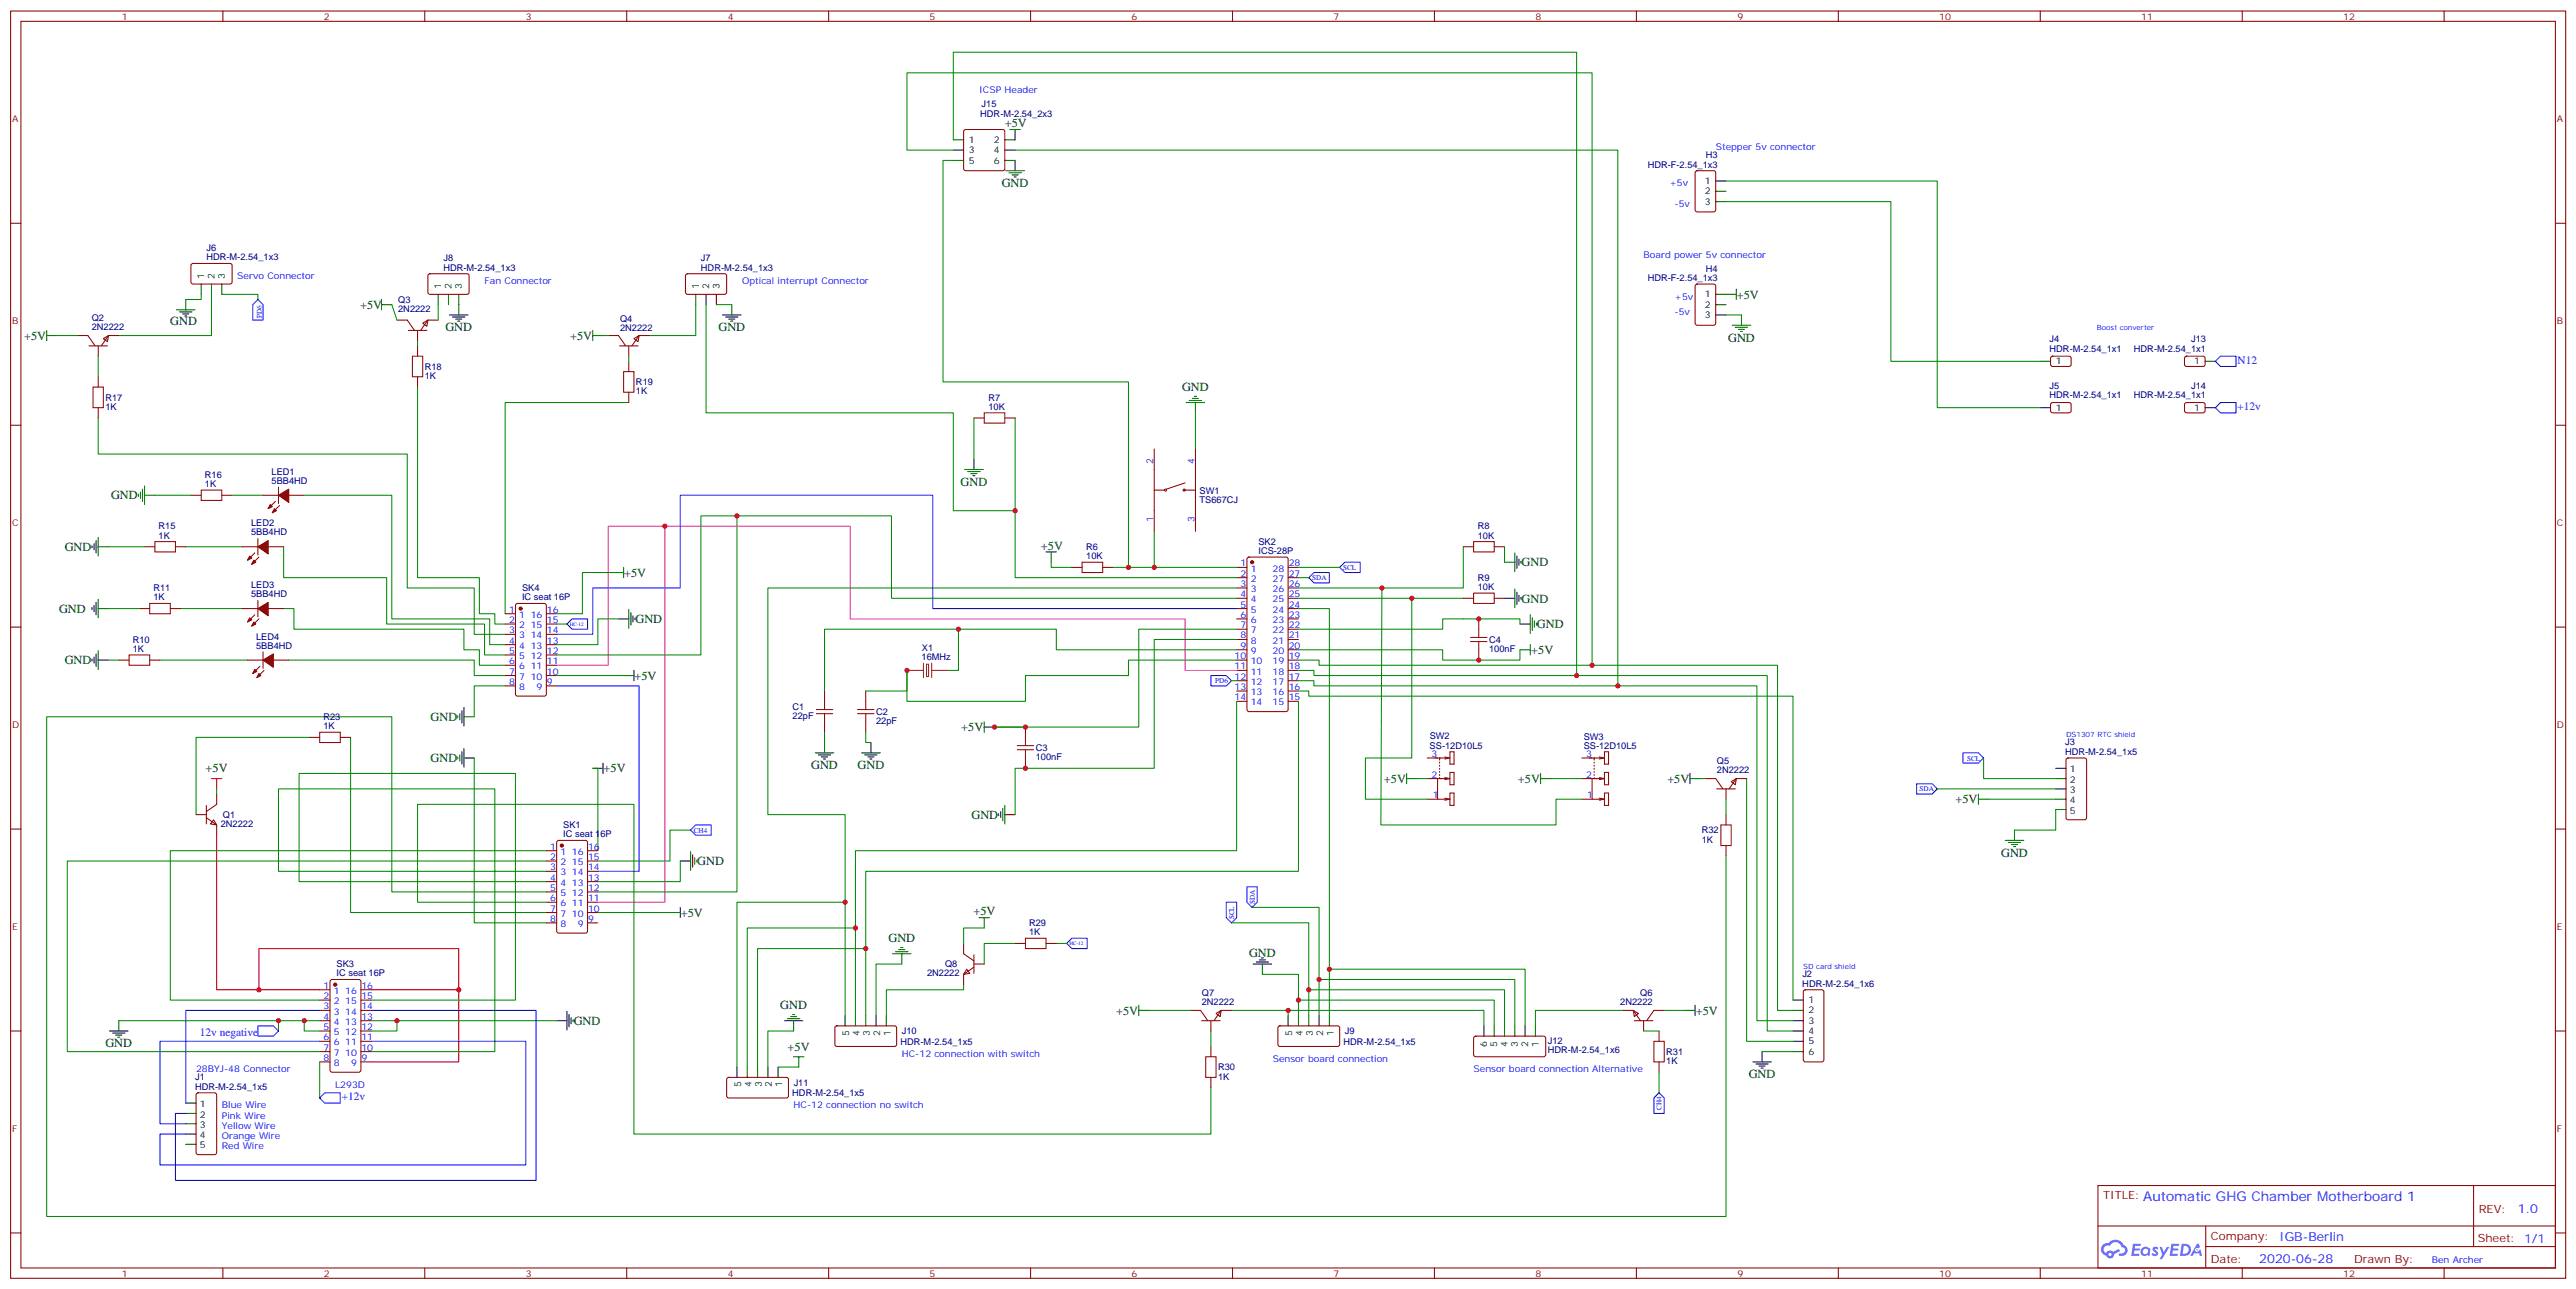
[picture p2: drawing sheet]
<svg xmlns="http://www.w3.org/2000/svg" width="882mm" height="441mm" viewBox="0 0 882 441" stroke-linecap="round" stroke-linejoin="round" font-family="sans-serif">
<defs><g id="words">
<text font-size="4.6" fill="#00f" x="733.9" y="411.2">Automatic GHG Chamber Motherboard 1</text>
<g font-size="4.2">
<text x="344.1" y="43.6">+5V</text>
<text x="343" y="64.1">GND</text>
<text x="123.3" y="105.8">+5V</text>
<text x="594.7" y="102.2">+5V</text>
<text x="58.3" y="111.4">GND</text>
<text x="152.5" y="113.5">GND</text>
<text x="246" y="113.5">GND</text>
<text x="8.2" y="116.3">+5V</text>
<text x="195.2" y="116.3">+5V</text>
<text x="591.7" y="117">GND</text>
<text x="404.7" y="134">GND</text>
<text x="328.9" y="166.4">GND</text>
<text x="38" y="171">GND</text>
<text x="22.2" y="188.6">GND</text>
<text x="356.4" y="188.3">+5V</text>
<text x="213.7" y="197.4">+5V</text>
<text x="521" y="194">GND</text>
<text x="20.2" y="209.8">GND</text>
<text x="521" y="206.3">GND</text>
<text x="217.6" y="213.4">GND</text>
<text x="526.3" y="215.1">GND</text>
<text x="22.2" y="227.4">GND</text>
<text x="524.3" y="223.9">+5V</text>
<text x="217.2" y="232.7">+5V</text>
<text x="147.4" y="246.9">GND</text>
<text x="329.1" y="250.4">+5V</text>
<text x="147.4" y="261">GND</text>
<text x="277.7" y="263.4">GND</text>
<text x="293.6" y="263.4">GND</text>
<text x="70.4" y="264.5">+5V</text>
<text x="206.7" y="264.5">+5V</text>
<text x="473.9" y="268.1">+5V</text>
<text x="519.7" y="268.1">+5V</text>
<text x="570.9" y="268">+5V</text>
<text x="669.6" y="275">+5V</text>
<text x="332.6" y="280.4">GND</text>
<text x="685.2" y="293.4">GND</text>
<text x="238.8" y="296.3">GND</text>
<text x="233.1" y="313.9">+5V</text>
<text x="333.3" y="313.2">+5V</text>
<text x="304.2" y="322.7">GND</text>
<text x="427.7" y="327.6">GND</text>
<text x="267.2" y="345.6">GND</text>
<text x="382.2" y="347.4">+5V</text>
<text x="580.6" y="347.4">+5V</text>
<text x="196.5" y="351">GND</text>
<text x="36.1" y="358.7">GND</text>
<text x="269.7" y="359.7">+5V</text>
<text x="598.8" y="369.3">GND</text>
</g>
<g font-size="4.2" fill="#00f">
<text x="862.2" y="415.2">1.0</text>
<text x="780.5" y="424.8">IGB-Berlin</text>
<text x="773.6" y="432.6">2020-06-28</text>
</g>
<g font-size="3.9" fill="#00f">
<text x="766.2" y="124.5">N12</text>
<text x="766.1" y="140.4">+12v</text>
<text x="68.4" y="354.8">12v negative</text>
<text x="117" y="376.8">+12v</text>
</g>
<g font-size="3.9" fill="#800">
<text x="720.1" y="410.5">TITLE:</text>
<text x="848.8" y="415.2">REV:</text>
<text x="757" y="424.7">Company:</text>
<text x="848.4" y="425.3">Sheet: 1/1</text>
<text x="757" y="432.4">Date:</text>
<text x="806.1" y="432.5">Drawn By:</text>
</g>
<g font-size="3.2" fill="#800">
<text x="41.7" y="6.8">1</text>
<text x="110.9" y="6.8">2</text>
<text x="180" y="6.8">3</text>
<text x="249.2" y="6.8">4</text>
<text x="318.3" y="6.8">5</text>
<text x="387.5" y="6.8">6</text>
<text x="456.6" y="6.8">7</text>
<text x="525.7" y="6.8">8</text>
<text x="594.9" y="6.8">9</text>
<text x="664" y="6.8">10</text>
<text x="733.2" y="6.8">11</text>
<text x="802.3" y="6.8">12</text>
<text x="4.2" y="41.9">A</text>
<text x="875.5" y="41.9">A</text>
<text x="4.2" y="111">B</text>
<text x="875.5" y="111">B</text>
<text x="4.2" y="180.2">C</text>
<text x="875.5" y="180.2">C</text>
<text x="4.2" y="249.3">D</text>
<text x="875.5" y="249.3">D</text>
<text x="4.2" y="318.5">E</text>
<text x="875.5" y="318.5">E</text>
<text x="4.2" y="387.6">F</text>
<text x="875.5" y="387.6">F</text>
<text x="41.7" y="437.2">1</text>
<text x="110.9" y="437.2">2</text>
<text x="180" y="437.2">3</text>
<text x="249.2" y="437.2">4</text>
<text x="318.3" y="437.2">5</text>
<text x="387.5" y="437.2">6</text>
<text x="456.6" y="437.2">7</text>
<text x="525.7" y="437.2">8</text>
<text x="594.9" y="437.2">9</text>
<text x="664" y="437.2">10</text>
<text x="733.2" y="437.2">11</text>
<text x="802.3" y="437.2">12</text>
</g>
<g font-size="3.2" fill="#00f">
<text x="335.2" y="32">ICSP Header</text>
<text x="587.5" y="51.4">Stepper 5v connector</text>
<text x="571.6" y="63.7">+5v</text>
<text x="573.4" y="70.8">-5v</text>
<text x="562.8" y="88.4">Board power 5v connector</text>
<text x="81.2" y="95.5">Servo Connector</text>
<text x="165.9" y="97.3">Fan Connector</text>
<text x="254.1" y="97.3">Optical interrupt Connector</text>
<text x="573.4" y="102.6">+5v</text>
<text x="573.4" y="107.8">-5v</text>
<text x="394.9" y="159" transform="rotate(-90 394.9 159)">2</text>
<text x="409" y="159" transform="rotate(-90 409 159)">4</text>
<text x="394.9" y="178.7" transform="rotate(-90 394.9 178.7)">1</text>
<text x="409" y="178.7" transform="rotate(-90 409 178.7)">3</text>
<text x="424.8" y="193.9">1</text>
<text x="424.8" y="197.4">2</text>
<text x="428.3" y="195.7">1</text>
<text x="435.7" y="195.7">28</text>
<text x="441.3" y="197.4">27</text>
<text x="441.3" y="193.9">28</text>
<text x="424.8" y="201">3</text>
<text x="428.3" y="199.2">2</text>
<text x="428.3" y="202.7">3</text>
<text x="435.7" y="202.7">26</text>
<text x="435.7" y="199.2">27</text>
<text x="441.3" y="201">26</text>
<text x="174.3" y="209.8">1</text>
<text x="187.3" y="209.8">16</text>
<text x="424.8" y="204.5">4</text>
<text x="424.8" y="208">5</text>
<text x="428.3" y="206.3">4</text>
<text x="428.3" y="209.8">5</text>
<text x="435.7" y="209.8">24</text>
<text x="435.7" y="206.3">25</text>
<text x="441.3" y="208">24</text>
<text x="441.3" y="204.5">25</text>
<text x="174.3" y="213.3">2</text>
<text x="177.8" y="211.6">1</text>
<text x="177.8" y="215.1">2</text>
<text x="181.7" y="215.1">15</text>
<text x="181.7" y="211.6">16</text>
<text x="187.3" y="213.3">15</text>
<text x="424.8" y="211.6">6</text>
<text x="424.8" y="215.1">7</text>
<text x="428.3" y="213.3">6</text>
<text x="435.7" y="213.3">23</text>
<text x="441.3" y="215.1">22</text>
<text x="441.3" y="211.6">23</text>
<text x="174.3" y="216.9">3</text>
<text x="174.3" y="220.4">4</text>
<text x="177.8" y="218.6">3</text>
<text x="181.7" y="218.6">14</text>
<text x="187.3" y="220.4">13</text>
<text x="187.3" y="216.9">14</text>
<text x="424.8" y="218.6">8</text>
<text x="428.3" y="216.9">7</text>
<text x="428.3" y="220.4">8</text>
<text x="435.7" y="220.4">21</text>
<text x="435.7" y="216.9">22</text>
<text x="441.3" y="218.6">21</text>
<text x="174.3" y="223.9">5</text>
<text x="174.3" y="227.4">6</text>
<text x="177.8" y="222.1">4</text>
<text x="177.8" y="225.7">5</text>
<text x="181.7" y="225.7">12</text>
<text x="181.7" y="222.1">13</text>
<text x="187.3" y="227.4">11</text>
<text x="187.3" y="223.9">12</text>
<text x="422.8" y="225.7">10</text>
<text x="424.8" y="222.1">9</text>
<text x="428.3" y="223.9">9</text>
<text x="428.3" y="227.4">10</text>
<text x="435.7" y="227.4">19</text>
<text x="435.7" y="223.9">20</text>
<text x="441.3" y="225.7">19</text>
<text x="441.3" y="222.1">20</text>
<text x="174.3" y="231">7</text>
<text x="177.8" y="229.2">6</text>
<text x="177.8" y="232.7">7</text>
<text x="181.7" y="232.7">10</text>
<text x="181.7" y="229.2">11</text>
<text x="187.3" y="231">10</text>
<text x="422.8" y="229.2">11</text>
<text x="422.8" y="232.7">12</text>
<text x="428.3" y="231">11</text>
<text x="435.7" y="231">18</text>
<text x="441.3" y="232.7">17</text>
<text x="441.3" y="229.2">18</text>
<text x="174.3" y="234.5">8</text>
<text x="177.8" y="236.3">8</text>
<text x="183.8" y="236.3">9</text>
<text x="187.3" y="234.5">9</text>
<text x="422.8" y="236.3">13</text>
<text x="422.8" y="239.8">14</text>
<text x="428.3" y="234.5">12</text>
<text x="428.3" y="238">13</text>
<text x="435.7" y="238">16</text>
<text x="435.7" y="234.5">17</text>
<text x="441.3" y="239.8">15</text>
<text x="441.3" y="236.3">16</text>
<text x="428.3" y="241.5">14</text>
<text x="435.7" y="241.5">15</text>
<text x="490.2" y="259.2">3</text>
<text x="543.1" y="259.2">3</text>
<text x="490.2" y="266.2">2</text>
<text x="543.1" y="266.2">2</text>
<text x="490.6" y="273.3">1</text>
<text x="543.5" y="273.3">1</text>
<text x="188.4" y="290.9">1</text>
<text x="191.9" y="292.7">1</text>
<text x="195.9" y="292.7">16</text>
<text x="201.4" y="290.9">16</text>
<text x="188.4" y="294.5">2</text>
<text x="188.4" y="298">3</text>
<text x="191.9" y="296.2">2</text>
<text x="191.9" y="299.8">3</text>
<text x="195.9" y="299.8">14</text>
<text x="195.9" y="296.2">15</text>
<text x="201.4" y="298">14</text>
<text x="201.4" y="294.5">15</text>
<text x="188.4" y="301.5">4</text>
<text x="188.4" y="305">5</text>
<text x="191.9" y="303.3">4</text>
<text x="195.9" y="303.3">13</text>
<text x="201.4" y="305">12</text>
<text x="201.4" y="301.5">13</text>
<text x="188.4" y="308.6">6</text>
<text x="191.9" y="306.8">5</text>
<text x="191.9" y="310.3">6</text>
<text x="195.9" y="310.3">11</text>
<text x="195.9" y="306.8">12</text>
<text x="201.4" y="308.6">11</text>
<text x="188.4" y="312.1">7</text>
<text x="188.4" y="315.6">8</text>
<text x="191.9" y="313.9">7</text>
<text x="191.9" y="317.4">8</text>
<text x="195.9" y="313.9">10</text>
<text x="197.9" y="317.4">9</text>
<text x="201.4" y="315.6">9</text>
<text x="201.4" y="312.1">10</text>
<text x="110.8" y="338.6">1</text>
<text x="114.3" y="340.3">1</text>
<text x="118.2" y="340.3">16</text>
<text x="123.8" y="338.6">16</text>
<text x="110.8" y="342.1">2</text>
<text x="110.8" y="345.6">3</text>
<text x="114.3" y="343.9">2</text>
<text x="114.3" y="347.4">3</text>
<text x="118.2" y="347.4">14</text>
<text x="118.2" y="343.9">15</text>
<text x="123.8" y="345.6">14</text>
<text x="123.8" y="342.1">15</text>
<text x="110.8" y="349.1">4</text>
<text x="110.8" y="352.7">5</text>
<text x="114.3" y="350.9">4</text>
<text x="118.2" y="350.9">13</text>
<text x="123.8" y="352.7">12</text>
<text x="123.8" y="349.1">13</text>
<text x="110.8" y="356.2">6</text>
<text x="110.8" y="359.7">7</text>
<text x="114.3" y="354.4">5</text>
<text x="114.3" y="358">6</text>
<text x="118.2" y="358">11</text>
<text x="118.2" y="354.4">12</text>
<text x="123.8" y="359.7">10</text>
<text x="123.8" y="356.2">11</text>
<text x="110.8" y="363.3">8</text>
<text x="114.3" y="361.5">7</text>
<text x="114.3" y="365">8</text>
<text x="118.2" y="361.5">10</text>
<text x="120.3" y="365">9</text>
<text x="123.8" y="363.3">9</text>
<text x="308.8" y="361.8">HC-12 connection with switch</text>
<text x="435.8" y="363.6">Sensor board connection</text>
<text x="67.1" y="367.1">28BYJ-48 Connector</text>
<text x="504.6" y="367.1">Sensor board connection Alternative</text>
<text x="114.8" y="372.4">L293D</text>
<text x="76" y="379.5">Blue Wire</text>
<text x="76" y="383">Pink Wire</text>
<text x="271.7" y="379.5">HC-12 connection no switch</text>
<text x="76" y="386.5">Yellow Wire</text>
<text x="76" y="390.1">Orange Wire</text>
<text x="76" y="393.6">Red Wire</text>
<text x="832.7" y="432.4">Ben Archer</text>
</g>
<g font-size="3.2" fill="#000080">
<text x="335.7" y="40.1">HDR-M-2.54_2x3</text>
<text x="336.1" y="36.7">J15</text>
<text x="564.2" y="57.4">HDR-F-2.54_1x3</text>
<text x="584.1" y="54.3">H3</text>
<text x="70.7" y="89.1">HDR-M-2.54_1x3</text>
<text x="70.7" y="85.9">J6</text>
<text x="151.8" y="89.4">J8</text>
<text x="240" y="89.4">J7</text>
<text x="151.8" y="92.7">HDR-M-2.54_1x3</text>
<text x="240" y="92.7">HDR-M-2.54_1x3</text>
<text x="584.1" y="93.1">H4</text>
<text x="564.2" y="96.2">HDR-F-2.54_1x3</text>
<text x="136.3" y="106.9">2N2222</text>
<text x="136.3" y="103.7">Q3</text>
<text x="31.4" y="113.1">2N2222</text>
<text x="31.4" y="110">Q2</text>
<text x="212.3" y="113.3">2N2222</text>
<text x="212.3" y="110.1">Q4</text>
<text x="701.8" y="117.2">J4</text>
<text x="750.3" y="117.2">J13</text>
<text x="701.8" y="120.4">HDR-M-2.54_1x1</text>
<text x="730.7" y="120.4">HDR-M-2.54_1x1</text>
<text x="145.5" y="129.8">1K</text>
<text x="145.5" y="126.6">R18</text>
<text x="217.8" y="131.9">R19</text>
<text x="36.1" y="137.2">R17</text>
<text x="217.8" y="135.1">1K</text>
<text x="338.4" y="137.1">R7</text>
<text x="701.8" y="136.3">HDR-M-2.54_1x1</text>
<text x="701.8" y="133.1">J5</text>
<text x="730.7" y="136.3">HDR-M-2.54_1x1</text>
<text x="750.3" y="133.1">J14</text>
<text x="36.1" y="140.4">1K</text>
<text x="338.4" y="140.3">10K</text>
<text x="70.2" y="166.8">1K</text>
<text x="70.2" y="163.6">R16</text>
<text x="93" y="165.7">5BB4HD</text>
<text x="93" y="162.5">LED1</text>
<text x="410.7" y="172.1">TS667CJ</text>
<text x="410.7" y="169">SW1</text>
<text x="54.3" y="184.4">1K</text>
<text x="54.3" y="181.2">R15</text>
<text x="85.9" y="183.3">5BB4HD</text>
<text x="85.9" y="180.2">LED2</text>
<text x="506" y="184.4">10K</text>
<text x="506" y="181.2">R8</text>
<text x="371.9" y="191.5">10K</text>
<text x="371.9" y="188.3">R6</text>
<text x="430.9" y="189.7">ICS-28P</text>
<text x="430.9" y="186.5">SK2</text>
<text x="52.5" y="202.4">R11</text>
<text x="85.9" y="201.4">LED3</text>
<text x="178.8" y="202.2">SK4</text>
<text x="506" y="202">10K</text>
<text x="506" y="198.9">R9</text>
<text x="52.5" y="205.6">1K</text>
<text x="85.9" y="204.5">5BB4HD</text>
<text x="178.7" y="205.4">IC seat 16P</text>
<text x="45.5" y="220">R10</text>
<text x="87.7" y="219">LED4</text>
<text x="509.9" y="220">C4</text>
<text x="45.5" y="223.2">1K</text>
<text x="87.7" y="222.1">5BB4HD</text>
<text x="315.5" y="226">16MHz</text>
<text x="315.6" y="222.9">X1</text>
<text x="509.9" y="223.3">100nF</text>
<text x="271.4" y="243.1">C1</text>
<text x="300" y="244.8">C2</text>
<text x="110.7" y="249.7">1K</text>
<text x="110.7" y="246.5">R23</text>
<text x="271.4" y="246.2">22pF</text>
<text x="300" y="248">22pF</text>
<text x="354.6" y="257.2">C3</text>
<text x="489.5" y="256.4">SS-12D10L5</text>
<text x="489.5" y="253.2">SW2</text>
<text x="542.3" y="256.4">SS-12D10L5</text>
<text x="542.3" y="253.2">SW3</text>
<text x="707.1" y="255.2">J3</text>
<text x="354.6" y="260.3">100nF</text>
<text x="587.9" y="261.7">Q5</text>
<text x="707.1" y="258.5">HDR-M-2.54_1x5</text>
<text x="587.9" y="264.8">2N2222</text>
<text x="76.3" y="280">Q1</text>
<text x="75.6" y="283.2">2N2222</text>
<text x="192.9" y="286.5">IC seat 16P</text>
<text x="192.9" y="283.4">SK1</text>
<text x="582.7" y="285.4">R32</text>
<text x="582.7" y="288.6">1K</text>
<text x="352.4" y="317">R29</text>
<text x="352.4" y="320.2">1K</text>
<text x="115.2" y="334.2">IC seat 16P</text>
<text x="115.3" y="331">SK3</text>
<text x="317.4" y="334.4">2N2222</text>
<text x="323.6" y="331.2">Q8</text>
<text x="617.1" y="334.6">J2</text>
<text x="411.5" y="341">Q7</text>
<text x="561.7" y="341.1">Q6</text>
<text x="617.1" y="337.9">HDR-M-2.54_1x6</text>
<text x="411.5" y="344.2">2N2222</text>
<text x="554.8" y="344.2">2N2222</text>
<text x="308.3" y="357.7">HDR-M-2.54_1x5</text>
<text x="308.8" y="354.2">J10</text>
<text x="460" y="357.7">HDR-M-2.54_1x5</text>
<text x="460.5" y="354.2">J9</text>
<text x="530" y="357.3">J12</text>
<text x="530" y="360.6">HDR-M-2.54_1x6</text>
<text x="570.5" y="364.4">1K</text>
<text x="570.6" y="361.2">R31</text>
<text x="66.8" y="370">J1</text>
<text x="271.8" y="371.8">J11</text>
<text x="417.1" y="369.7">1K</text>
<text x="417.1" y="366.5">R30</text>
<text x="66.8" y="373.1">HDR-M-2.54_1x5</text>
<text x="271.3" y="375.3">HDR-M-2.54_1x5</text>
</g>
<g font-size="3.2">
<text x="331.7" y="48.9">1</text>
<text x="331.7" y="52.5">3</text>
<text x="340.3" y="48.9">2</text>
<text x="340.3" y="52.5">4</text>
<text x="331.7" y="56">5</text>
<text x="340.3" y="56">6</text>
<text x="583.7" y="63">1</text>
<text x="583.7" y="70.1">3</text>
<text x="583.7" y="66.6">2</text>
<text x="70" y="95.5" transform="rotate(-90 70 95.5)">1</text>
<text x="73.5" y="95.5" transform="rotate(-90 73.5 95.5)">2</text>
<text x="77" y="95.5" transform="rotate(-90 77 95.5)">3</text>
<text x="151.1" y="99" transform="rotate(-90 151.1 99)">1</text>
<text x="154.6" y="99" transform="rotate(-90 154.6 99)">2</text>
<text x="158.2" y="99" transform="rotate(-90 158.2 99)">3</text>
<text x="239.3" y="99" transform="rotate(-90 239.3 99)">1</text>
<text x="242.8" y="99" transform="rotate(-90 242.8 99)">2</text>
<text x="246.3" y="99" transform="rotate(-90 246.3 99)">3</text>
<text x="583.7" y="101.8">1</text>
<text x="583.7" y="105.4">2</text>
<text x="583.7" y="108.9">3</text>
<text x="703.9" y="124.8">1</text>
<text x="751.3" y="124.8">1</text>
<text x="703.9" y="140.7">1</text>
<text x="751.3" y="140.7">1</text>
<text x="708.7" y="264.5">1</text>
<text x="708.7" y="268">2</text>
<text x="708.7" y="271.5">3</text>
<text x="708.7" y="275.1">4</text>
<text x="708.7" y="278.6">5</text>
<text x="619.2" y="343.5">1</text>
<text x="619.2" y="347">2</text>
<text x="619.2" y="350.6">3</text>
<text x="290.8" y="354.6" transform="rotate(-90 290.8 354.6)">5</text>
<text x="294.3" y="354.6" transform="rotate(-90 294.3 354.6)">4</text>
<text x="297.9" y="354.6" transform="rotate(-90 297.9 354.6)">3</text>
<text x="301.4" y="354.6" transform="rotate(-90 301.4 354.6)">2</text>
<text x="304.9" y="354.6" transform="rotate(-90 304.9 354.6)">1</text>
<text x="442.5" y="354.6" transform="rotate(-90 442.5 354.6)">5</text>
<text x="446" y="354.6" transform="rotate(-90 446 354.6)">4</text>
<text x="449.5" y="354.6" transform="rotate(-90 449.5 354.6)">3</text>
<text x="453.1" y="354.6" transform="rotate(-90 453.1 354.6)">2</text>
<text x="456.6" y="354.6" transform="rotate(-90 456.6 354.6)">1</text>
<text x="509.2" y="358.6" transform="rotate(-90 509.2 358.6)">6</text>
<text x="512.7" y="358.6" transform="rotate(-90 512.7 358.6)">5</text>
<text x="516.2" y="358.6" transform="rotate(-90 516.2 358.6)">4</text>
<text x="519.7" y="358.6" transform="rotate(-90 519.7 358.6)">3</text>
<text x="523.3" y="358.6" transform="rotate(-90 523.3 358.6)">2</text>
<text x="526.8" y="358.6" transform="rotate(-90 526.8 358.6)">1</text>
<text x="619.2" y="354.1">4</text>
<text x="619.2" y="357.6">5</text>
<text x="619.2" y="361.1">6</text>
<text x="253.8" y="372.2" transform="rotate(-90 253.8 372.2)">5</text>
<text x="257.3" y="372.2" transform="rotate(-90 257.3 372.2)">4</text>
<text x="260.8" y="372.2" transform="rotate(-90 260.8 372.2)">3</text>
<text x="264.3" y="372.2" transform="rotate(-90 264.3 372.2)">2</text>
<text x="267.9" y="372.2" transform="rotate(-90 267.9 372.2)">1</text>
<text x="68.4" y="379.1">1</text>
<text x="68.4" y="382.7">2</text>
<text x="68.4" y="386.2">3</text>
<text x="68.4" y="389.7">4</text>
<text x="68.4" y="393.2">5</text>
</g>
<g font-size="2.5" fill="#00f">
<text x="89.6" y="108.9" transform="rotate(-90 89.6 108.9)">PD6</text>
<text x="718" y="113.1">Boost converter</text>
<text x="459.9" y="195.2">SCL</text>
<text x="449.3" y="198.7">SDA</text>
<text x="416.1" y="233.9">PD6</text>
<text x="707.4" y="252.5">DS1307 RTC shield</text>
<text x="673.6" y="260.4">SCL</text>
<text x="657.3" y="271">SDA</text>
<text x="237.5" y="285.2">CH4</text>
<text x="429.6" y="309.5" transform="rotate(-90 429.6 309.5)">SDA</text>
<text x="422.6" y="314.8" transform="rotate(-90 422.6 314.8)">SCL</text>
<text x="617.5" y="331.9">SD card shield</text>
<text x="568.9" y="380.2" transform="rotate(-90 568.9 380.2)">CH4</text>
</g>
<g font-size="1.8" fill="#00f">
<text x="195.1" y="214.3">HC-12</text>
<text x="366.2" y="323.7">HC-12</text>
</g>
</g></defs>
<g fill="none" stroke="#870000" stroke-width=".35">
<path d="M3.6 3.8h874.9v433.9h-874.9zM7.2 7.3h867.8v426.9h-867.8zM76.3 3.8v3.5M145.5 3.8v3.5M214.6 3.8v3.5M283.7 3.8v3.5M352.9 3.8v3.5M422 3.8v3.5M491.2 3.8v3.5M560.3 3.8v3.5M629.5 3.8v3.5M698.6 3.8v3.5"/>
<path d="M767.8 3.8v3.5M836.9 3.8v3.5M3.6 76.4h3.6M875 76.4h3.5M3.6 145.6h3.6M875 145.6h3.5M3.6 214.7h3.6M875 214.7h3.5M3.6 283.9h3.6M875 283.9h3.5M3.6 353h3.6M875 353h3.5"/>
<path d="M718.4 405.9h156.6v28.3h-156.6zM718.4 419.8h156.5M755.3 419.8v14.1M847 406v20.8M3.6 422.2h3.6M76.3 434.2v3.5M145.5 434.2v3.5M214.6 434.2v3.5M283.7 434.2v3.5M352.9 434.2v3.5M422 434.2v3.5M491.2 434.2v3.5"/>
<path d="M560.3 434.2v3.5M629.5 434.2v3.5M698.6 434.2v3.5M755.3 426.8h119.6M767.8 434.2v3.5M836.9 434.2v3.5M875 422.2h3.5"/>
</g>
<g fill="#5487ff">
<path d="M737.3 427.1a1.22 1.22 0 0 1 1.8 .3l-.4 .6a.47 .47 0 0 0-.4-.4 .47 .47 0 0 0-.5 .1l.2 .3a1.14 1.14 0 0 1 .8 1.7 1.14 1.14 0 0 1-1.9 0l-.3-.2 .5-.5 .8 .4a.29 .29 0 0 0 .3-.3 .29 .29 0 0 0-.3-.3 1.04 1.04 0 0 1-.6-1.7z"/>
<path d="M730.4 425.9l2.6 .2-.1 .5h-1.8l-.1 .9h1.5l.3 .3-.4 .4h-1.6l-.1 1.1h1.7l.2 .4-.2 .3h-2.6z"/>
<path d="M743.5 425.9l2.7 .2-.2 .5h-1.8l-.1 .9h1.5l.3 .3-.3 .4h-1.6l-.2 1.1h1.7l.2 .4-.1 .3h-2.7z"/>
<path d="M752.3 425.9h.6l.4 1.2-.6 .3a.69 .69 0 0 0-1.1 .3 .69 .69 0 0 0 .5 1 .69 .69 0 0 0 .9-.6l.5-.3 .5 2.2h-.8l-.2-.9h-1.7l-.5 .9h-.9z"/>
<path d="M739.5 427h.7l.7 1.8 1.1-1.8h.8l-2.5 4.1h-.8l.9-1.5z"/>
<path d="M747 425.9l-.6 4.1h1.4a2.11 2.11 0 0 0 2.4-2.1 2.11 2.11 0 0 0-2.5-2zM747.8 426.6a1.43 1.43 0 0 1 1.6 1.6 1.43 1.43 0 0 1-2 1.1z"/>
<path d="M733.3 427.5a1.54 1.54 0 0 0 0 2.1 1.54 1.54 0 0 0 2.1 .2l.6 .2 .3-2.3-.6-.3a1.51 1.51 0 0 0-2.4 .1zM733.6 428.5a.95 .95 0 0 1 1.9 0 .95 .95 0 0 1-1.9 0z"/>
<path d="M720.1 426.2a2.18 2.18 0 0 0 1 3.8 1.44 1.44 0 0 0 1.7 .9 1.44 1.44 0 0 0 1.1-1.5l2-1-.4-.7-1.9 .9a1.47 1.47 0 0 0-2.5 .5 1.39 1.39 0 0 1-.6-2 1.39 1.39 0 0 1 2-.4 2.12 2.12 0 0 1 2.1-1.4 2.12 2.12 0 0 1 1.9 1.7 1.14 1.14 0 0 1 1.1 1.5 1.14 1.14 0 0 1-1.6 .7 .43 .43 0 0 0-.6 .3 .43 .43 0 0 0 .4 .5 1.98 1.98 0 0 0 2.6-1.2 1.98 1.98 0 0 0-1.3-2.5 3.1 3.1 0 0 0-5.2-.7l-.9 .1zM722 429.5a.54 .54 0 0 1 1 0 .54 .54 0 0 1-1 0z"/>
<circle cx="752.3" cy="428" r=".26"/>
</g>
<g fill="none" stroke="#870000" stroke-width=".35">
<path d="M330.2 44.6l.5-.3h12.7l.5 .3 .2 .4v12.7l-.3 .5-.4 .3h-12.7l-.5-.3-.2-.5v-12.7zM580.7 58.7l.4-.2h5.7l.6 .4 .1 13-.5 .6-5.9 .1-.6-.5-.1-12.9zM65.6 90.4l.5-.2 12.9 .1 .5 .6-.1 5.9-.6 .5-13-.1-.4-.6v-5.7zM146.7 93.9l.5-.2 13 .1 .4 .6v6l-.7 .4-13-.1-.4-.6v-5.7zM234.9 93.9l.5-.2 13 .1 .4 .6-.1 6-.6 .4-13-.1-.4-.6v-5.7zM580.7 97.5l.4-.2h5.7l.6 .4 .1 13-.5 .6-5.9 .1-.6-.5-.1-12.9zM26.6 114.9h3.5l2.5 3.5M30.4 118.4h6.4M33.6 118.4v3.6M35.4 116l1.7-1.1-.3 2.1zM40.7 114.9h-3.6l-2.4 3.5M135.9 109.6h3.6l2.4 3.5"/>
<path d="M139.8 113.1h6.4M143 113.1v3.6M143 118.4v3.6M144.7 110.7l1.8-1.1-.3 2.1zM150 109.6h-3.5l-2.5 3.5M208.2 114.9h3.6l2.4 3.5M212.1 118.4h6.4M215.3 118.4v3.6M217.1 116l1.7-1.1-.3 2.1zM222.4 114.9h-3.6l-2.4 3.5M33.6 129v3.5M33.6 139.6v3.5"/>
<path d="M143 129v3.5M215.3 123.7v3.5M215.3 134.3v3.5M702.4 122.2l.4-.2h6l.4 .7-.1 2.4-.6 .4-5.9-.1-.5-.6v-2.1zM702.4 138l.4-.2 6 .1 .4 .6-.1 2.4-.6 .5-5.9-.1-.5-.6v-2.2zM748.2 122.2l.5-.2h5.9l.5 .7-.1 2.4-.7 .4-5.9-.1-.4-.6v-2.1zM748.2 138l.5-.2 5.9 .1 .5 .6-.1 2.4-.7 .5-5.9-.1-.4-.6v-2.2zM333.5 143.1h3.5M344.1 143.1h3.5M395.2 153.7v28.2M409.3 153.7v28.2M65.4 169.6h3.5"/>
<path d="M76 169.6h3.5M90.1 169.6h5.3M94.3 171.7l-2.5 2.5M95.4 166.8v5.6M95.7 173.1l-2.5 2.5M98.9 169.6h5.3M395.2 167.8h3.5M405.8 165.3l-6.3 2.2M405.8 167.8h3.5M49.5 187.2h3.5M60.1 187.2h3.5M83 187.2h5.3"/>
<path d="M87.2 189.3l-2.4 2.5M88.3 184.4v5.6M88.7 190.7l-2.5 2.5M91.8 187.2h5.3M367 194.3h3.5M377.6 194.3h3.5M423.4 194.3h3.6M423.4 197.8h3.6M427.2 191l.5-.3h12.7l.6 .5 .1 51.8-.5 .6-12.9 .1-.7-.5v-51.7zM441.1 194.3h3.5M441.1 197.8h3.5M501.1 187.2h3.5"/>
<path d="M511.6 187.2h3.6M47.7 208.4h3.6M58.3 208.4h3.5M83 208.4h5.3M87.2 210.5l-2.4 2.5M88.3 205.6v5.6M88.7 211.9l-2.5 2.5M91.8 208.4h5.3M173 210.1h3.5M173 213.7h3.5M173 217.2h3.5M176.7 206.8l.5-.2h9.2l.6 .5 .1 30.6-.5 .6-9.4 .1-.6-.5-.1-30.6z"/>
<path d="M187.1 210.1h3.5M187.1 213.7h3.5M187.1 217.2h3.5M423.4 201.3h3.6M423.4 204.9h3.6M423.4 208.4h3.6M423.4 211.9h3.6M423.4 215.4h3.6M423.4 219h3.6M441.1 201.3h3.5M441.1 204.9h3.5M441.1 208.4h3.5"/>
<path d="M441.1 211.9h3.5M441.1 215.4h3.5M441.1 219h3.5M501.1 204.9h3.5M506.3 211.9v3.5M511.6 204.9h3.6M40.7 226h3.5M51.3 226h3.5M84.8 226h5.3M89 228.1l-2.5 2.5M90.1 223.2v5.6M90.4 229.6l-2.5 2.4"/>
<path d="M93.6 226h5.3M173 220.7h3.5M173 224.3h3.5M173 227.8h3.5M173 231.3h3.5M173 234.8h3.5M187.1 220.7h3.5M187.1 224.3h3.5M187.1 227.8h3.5M187.1 231.3h3.5M187.1 234.8h3.5M282.3 236.6v3.5"/>
<path d="M296.4 236.6v3.5M423.4 222.5h3.6M423.4 226h3.6M423.4 229.6h3.6M423.4 233.1h3.6M423.4 236.6h3.6M441.1 222.5h3.5M441.1 226h3.5M441.1 229.6h3.5M441.1 233.1h3.5M441.1 236.6h3.5M506.3 222.5v3.5"/>
<path d="M105.9 252.5h3.6M116.5 252.5h3.6M282.3 247.2v3.5M296.4 247.2v3.5M351.1 249v3.5M351.1 259.5v3.6M423.4 240.1h3.6M441.1 240.1h3.5M488.7 259.5h4.4M494.7 259.2l1.8 .3-1.8 .4M495.8 259.5h-2.9v.7M496.5 257.4h1.4v4.3h-1.4z"/>
<path d="M541.6 259.5h4.4M547.6 259.2l1.8 .3-1.8 .4M548.7 259.5h-2.8v.7M549.4 257.4h1.4v4.3h-1.4zM707.7 259.7l.4-.2h5.7l.6 .5 .1 20-.5 .6-5.9 .1-.6-.5-.1-20zM67.1 278.9h3.6M70.7 280l3.5 2.5v3.5M70.7 275.8v6.3M74.2 271.9v3.5l-3.5 2.5M488.7 266.6h5.3M488.7 273.6h3.5M492.2 266.6v7h4.3"/>
<path d="M492.9 266.2v.4h2.9M492.9 260.9v.4M492.9 262v.4M492.9 263.1v.3M492.9 264.1v.4M492.9 265.2v.3M494.7 273.3l1.8 .3M494.7 266.2l1.8 .4-1.8 .3M496.5 271.5h1.4v4.3h-1.4zM496.5 264.5h1.4v4.2h-1.4zM496.5 273.6l-1.8 .4M541.6 266.6h5.3"/>
<path d="M541.6 273.6h3.5M545.1 266.6v7h4.3M545.9 266.2v.4h2.8M545.9 260.9v.4M545.9 262v.4M545.9 263.1v.3M545.9 264.1v.4M545.9 265.2v.3M547.6 273.3l1.8 .3M547.6 266.2l1.8 .4-1.8 .3M549.4 271.5h1.4v4.3h-1.4zM549.4 264.5h1.4v4.2h-1.4z"/>
<path d="M549.4 273.6l-1.8 .4M584 266.6h3.5l2.5 3.5M587.8 270.1h6.4M591 270.1v3.5M591 278.9v3.6M592.8 267.7l1.7-1.1-.3 2.1zM598.1 266.6h-3.6l-2.4 3.5M73.1 280.7l1.1 1.8-2.1-.4zM187.1 291.3h3.5M187.1 294.8h3.5M187.1 298.3h3.5M190.8 288l.5-.2h9.2l.6 .4 .1 30.6-.5 .7h-9.4l-.6-.5-.1-30.5z"/>
<path d="M201.2 291.3h3.5M201.2 294.8h3.5M201.2 298.3h3.5M591 289.5v3.6M187.1 301.9h3.5M187.1 305.4h3.5M187.1 308.9h3.5M187.1 312.5h3.5M187.1 316h3.5M201.2 301.9h3.5M201.2 305.4h3.5M201.2 308.9h3.5"/>
<path d="M201.2 312.5h3.5M201.2 316h3.5M109.5 338.9h3.5M113.2 335.6l.5-.2h9.2l.6 .4 .1 30.6-.5 .7h-9.4l-.6-.4-.1-30.6zM123.6 338.9h3.5M330 323v3.6l3.5 2.4M331 331.9l1.1 1.4-2.1 .3zM333.5 331.2l-3.5 2.4v3.5M333.5 330.1h3.5M333.5 326.9v6.4M347.6 323h3.5M358.2 323h3.5"/>
<path d="M617.7 339.1l.5-.2h5.6l.7 .4v23.6l-.4 .7h-5.9l-.7-.5v-23.5zM109.5 342.4h3.5M109.5 346h3.5M109.5 349.5h3.5M109.5 353h3.5M109.5 356.6h3.5M123.6 342.4h3.5M123.6 346h3.5M123.6 349.5h3.5M123.6 353h3.5M123.6 356.6h3.5M286.1 351.5l.5-.2h20l.4 .7v5.9l-.7 .4h-20l-.4-.7v-5.6z"/>
<path d="M407.6 346h3.5l2.5 3.5M411.4 349.5h6.4M414.6 349.5v3.5M414.6 358.3v3.5M416.4 347l1.7-1-.3 2.1zM421.7 346h-3.6l-2.4 3.5M437.8 351.5l.5-.2h20l.4 .7v5.9l-.7 .4h-20l-.4-.7v-5.6zM504.8 355l.5-.2h23.5l.5 .7-.1 5.9-.6 .4h-23.6l-.4-.7v-5.6zM555.7 346h3.6l2.4 3.5M559.3 346l1.7 1-1.4 1.1zM559.6 349.5h6.4M562.8 349.5v3.5"/>
<path d="M568.1 353v3.6M569.8 346h-3.5l-2.5 3.5M67.4 374.4l.4-.2h5.7l.6 .4 .1 20.1-.5 .6-5.9 .1-.6-.5-.1-20zM109.5 360.1h3.5M109.5 363.6h3.5M123.6 360.1h3.5M123.6 363.6h3.5M249 369.1l.5-.2 20 .1 .5 .6-.1 5.9-.6 .5-20.1-.1-.4-.7v-5.6zM414.6 368.9v3.5M568.1 363.6v3.5"/>
<circle cx="399.1" cy="167.8" r=".35"/>
<circle cx="405.4" cy="167.8" r=".35"/>
</g>
<g fill="#870000" stroke="#870000" stroke-width=".35">
<path d="M92.5 172.8l.7 .7-1.4 .7z"/>
<path d="M93.9 174.2l.8 .7-1.5 .7z"/>
<path d="M95.4 169.6l3.5-2.1v4.5z"/>
<path d="M85.5 190.4l.7 .7-1.4 .7z"/>
<path d="M86.9 191.8l.7 .7-1.4 .7z"/>
<path d="M88.3 187.2l3.5-2.1v4.6z"/>
<path d="M85.5 211.6l.7 .7-1.4 .7z"/>
<path d="M86.9 213l.7 .7-1.4 .7z"/>
<path d="M88.3 208.4l3.5-2.1v4.6z"/>
<path d="M87.2 229.2l.7 .7-1.4 .7z"/>
<path d="M88.7 230.6l.7 .7-1.5 .7z"/>
<path d="M90.1 226l3.5-2.1v4.6z"/>
<circle cx="428.7" cy="192.5" r=".53"/>
<circle cx="114.8" cy="337.1" r=".53"/>
<circle cx="192.4" cy="289.5" r=".53"/>
<circle cx="178.3" cy="208.4" r=".53"/>
</g>
<g fill="none" stroke="#000" stroke-width=".35">
<path d="M326.4 47.9h3.6M326.4 51.4h3.6M326.4 54.9h3.6M344.1 51.4h3.5M344.1 54.9h3.5v3.6M344.4 58.5h6.4M345.5 59.2h4.2M345.8 44.3h3.6M346.5 59.9h2.2M347.6 44.3v3.6h-3.5M347.2 60.6h.7M587.5 69h3.5"/>
<path d="M587.5 62h3.5M587.5 65.5h3.5M68.9 97.3v3.5M72.4 97.3v3.5M76 97.3v3.5M594.5 99v3.6M16 114.9h3.5M16 113.1v3.6M60.4 106.1h6.4M61.5 106.8h4.2M62.5 107.5h2.2M63.3 108.2h.7"/>
<path d="M63.6 102.6v3.5M130.6 104.3h3.6M130.6 102.6v3.5M150 100.8v3.5M153.6 100.8v3.5M153.9 107.8h6.4M155 108.5h4.2M156 109.3h2.2M156.7 110h.7M157.1 100.8v7M203 114.9h3.5M203 113.1v3.6"/>
<path d="M238.2 100.8v3.5M241.8 100.8v3.5M245.3 100.8v3.5M247.4 107.8h6.4M248.5 108.5h4.2M249.5 109.3h2.1M250.2 110h.7M250.6 104.3v3.5M587.5 107.8h3.5M587.5 104.3h3.5M587.5 100.8h7M593.1 111.4h6.4"/>
<path d="M594.2 112.1h4.2M595.2 112.8h2.2M595.9 113.5h.8M596.3 107.8v3.6M406.2 137.8h6.3M407.2 137.1h4.2M408.3 136.4h2.1M409 135.7h.7M409.3 137.8v3.6M698.6 123.7h3.5M698.6 139.6h3.5M755.1 123.7h3.5"/>
<path d="M755.1 139.6h3.5M333.5 157.2v3.6M47.4 169.2v.7M48.1 168.5v2.1M48.8 167.5v4.2M49.5 169.6h3.5M49.5 166.4v6.4M330.3 160.8h6.4M331.4 161.5h4.2M332.4 162.2h2.1M333.1 162.9h.7M31.5 186.9v.7"/>
<path d="M32.2 186.2v2.1M32.9 185.1v4.2M33.6 187.2h3.5M33.6 184v6.4M210 196h3.5M213.5 194.3v3.5M358.2 189h3.5M359.9 189v3.5M515.2 192.5h3.5M518.7 189.3v6.4M519.4 190.4v4.2M520.1 191.5v2.1"/>
<path d="M520.8 192.2v.7M31.5 208v.7M32.2 207.3v2.1M32.9 206.3v4.2M33.6 205.2v6.4M33.6 208.4h3.5M211.8 211.9h3.5M215.3 208.7v6.4M216 209.8v4.2M216.7 210.9v2.1M217.4 211.6v.7M515.2 204.9h3.5"/>
<path d="M518.7 201.7v6.3M519.4 202.7v4.3M520.1 203.8v2.1M520.5 213.7h3.5M520.8 204.5v.7M524 210.5v6.4M524.7 211.6v4.2M525.4 212.6v2.1M526.1 213.3v.7M31.5 225.7v.7M32.2 225v2.1M32.9 223.9v4.2"/>
<path d="M33.6 222.8v6.4M33.6 226h3.5M213.5 231.3h3.6M217.1 229.6v3.5M520.5 222.5h3.5M524 220.7v3.6M156.7 245.1v.7M156.7 259.2v.7M157.4 244.4v2.1M157.4 258.5v2.1M158.2 243.3v4.2M158.2 257.4v4.3"/>
<path d="M158.9 245.4h3.5M158.9 242.3v6.3M158.9 256.4v6.3M158.9 259.5h3.5M279.2 257.8h6.3M280.2 258.5h4.2M281.3 259.2h2.1M282 259.9h.7M282.3 254.2v3.6M295 257.8h6.4M296.1 258.5h4.2M297.1 259.2h2.2"/>
<path d="M297.9 259.9h.7M298.2 254.2v3.6M337 249h3.5M337 247.2v3.5M203 263.1h3.5M206.5 261.3v3.5M341.9 278.6v.7M342.7 277.9v2.1M343.4 276.8v4.3M344.1 278.9h3.5M344.1 275.8v6.3M481.6 266.6h3.6"/>
<path d="M481.6 264.8v3.6M527.5 266.6h3.5M527.5 264.8v3.6M578.7 266.6h3.5M578.7 264.8v3.6M677.4 273.6h3.6M677.4 271.9v3.5M703.9 263.1h3.5M703.9 266.6h3.5M703.9 270.1h3.5M703.9 273.6h3.5M703.9 277.2h3.5"/>
<path d="M232.9 294.8h3.6M236.5 291.6v6.4M237.2 292.7v4.2M237.9 293.8v2.1M238.6 294.5v.7M686.6 287.8h6.4M687.7 288.5h4.2M688.7 289.2h2.1M689.4 289.9h.7M689.8 284.2v3.6M229.4 312.5h3.5M232.9 310.7v3.5"/>
<path d="M335.2 314.2h3.6M337 314.2v3.5M305.6 326.6h6.4M306.7 325.9h4.2M307.7 325.2h2.1M308.4 324.4h.7M308.8 326.6v3.5M429.1 330.1h6.3M430.1 329.4h4.3M431.2 328.7h2.1M431.9 328h.7M432.3 330.1v3.5"/>
<path d="M37.5 353h6.4M38.6 353.7h4.2M39.6 354.4h2.1M40.3 355.1h.7M40.7 349.5v3.5M190.6 349.5h3.5M194.1 346.3v6.4M194.8 347.4v4.2M195.5 348.4v2.2M196.3 349.1v.7M268.6 349.5h6.3M269.6 348.8h4.3"/>
<path d="M270.7 348.1h2.1M271.4 347.4h.7M271.7 349.5v3.5M289.4 347.7v3.6M292.9 347.7v3.6M296.4 347.7v3.6M300 347.7v3.6M303.5 347.7v3.6M389.9 346h3.6M389.9 344.2v3.5M441.1 347.7v3.6M444.6 347.7v3.6"/>
<path d="M448.1 347.7v3.6M451.7 347.7v3.6M455.2 347.7v3.6M508.1 351.3v3.5M511.6 351.3v3.5M515.2 351.3v3.5M518.7 351.3v3.5M522.2 351.3v3.5M525.7 351.3v3.5M576.9 346h3.5M580.4 344.2v3.5M613.9 353h3.6"/>
<path d="M613.9 349.5h3.6M613.9 346h3.6M613.9 342.4h3.6M613.9 356.6h3.6M63.6 377.7h3.5M252.3 365.4v3.5M255.9 365.4v3.5M259.4 365.4v3.5M262.9 365.4v3.5M266.5 365.4v3.5M271.7 361.8h3.6M273.5 361.8v3.6"/>
<path d="M600.2 363.6h6.3M601.2 364.3h4.3M602.3 365h2.1M603 365.7h.7M603.4 360.1v3.5M613.9 360.1h3.6M63.6 381.2h3.5M63.6 384.8h3.5M63.6 388.3h3.5M63.6 391.8h3.5"/>
</g>
<path d="M227.6 180.2v128.7h-22.9M190.6 227.8h17.6v-47.6h82.9v31.7h114.7v17.7h17.6" fill="none" stroke="#f0f" stroke-width=".35"/>
<g fill="none" stroke="#008700" stroke-width=".35">
<path d="M326.4 54.9h-3.5v75.9h63.5v63.5M326.4 51.4h-15.8v-26.5h234.5v202.9M326.4 47.9v-30h213.5v213.4M347.6 51.4h206.4v183.4M591 69h56.5v54.7h51.1M591 62h72.3v77.6h35.3M19.5 114.9h7.1M68.9 100.8v1.8h-5.3M72.4 100.8v14.1h-31.7M76 100.8h12.3v1.8M134.2 104.3l1.7 5.3M143 116.7v1.7"/>
<path d="M150 104.3v5.3M206.5 114.9h1.7M238.2 104.3v10.6h-15.8M241.8 104.3v37.1h84.6v33.5h21.2M245.3 104.3h5.3M591 107.8h5.3M33.6 122v7M143 132.5v65.3h21.1v12.3h5.3v3.6h3.6M215.3 137.8h-42.3v72.3M215.3 122v1.7M33.6 143.1v12.4h105.9v45.8h22.9v15.9h10.6M333.5 143.1v14.1"/>
<path d="M347.6 143.1v54.7h75.8M409.3 141.4v12.3M53 169.6h12.4M79.5 169.6h10.6M104.2 169.6h30v42.3h33.5v8.8h5.3M252.3 176.6v128.8h-47.6M37.1 187.2h12.4M63.6 187.2h19.4M97.1 187.2v10.6h35.3v15.9h33.5v10.6h7.1M210 196h-10.6v14.1h-8.8M359.9 192.5v1.8h7.1M381.1 194.3h42.3"/>
<path d="M395.2 181.9v12.4M444.6 194.3h14.1M444.6 197.8h3.5M501.1 187.2v14.1h-56.5M515.2 187.2v5.3M37.1 208.4h10.6M61.8 208.4h21.2M97.1 208.4h3.5v7h58.3v7.1h5.2v5.3h8.9M190.6 213.7h3.5M211.8 211.9h-7.1v8.8h-14.1M328.2 215.4h-45.9v21.2M423.4 204.9h-118.1v-28.3h-65.3v47.7h-49.4"/>
<path d="M423.4 215.4h-33.5v33.6h-49.4h10.6M423.4 219h-28.2v44.1h-47.6v15.8M423.4 201.3h-160.5v77.6h26.5v68.8M444.6 208.4h10.6v139.3M444.6 204.9h56.5M473.2 201.3l-.4 81.2h60v-8.9h8.8M483.4 204.9v54.6h-15.9v14.1h21.2M520.5 213.7v-1.8h-26.5v3.5h-49.4M37.1 226h3.6M54.8 226h30M98.9 226h63.5v5.3h10.6M173 234.8h-10.6v10.6"/>
<path d="M190.6 231.3h22.9M421.7 233.1h1.7M423.4 226h-37v5.3h-35.3v8.8h-40.5v-10.5v7h-14.2M423.4 222.5h-61.7v-7.1h-33.5v14.2h-3.5M444.6 222.5h49.4v3.5h26.5v-3.5M444.6 236.6h3.5v1.8h165.8v104M444.6 233.1h5.3v1.7h151.7v114.7h12.3M444.6 226h7.1v1.8h156.9v118.2h5.3M444.6 229.6h5.3v1.7h155.2v121.7h8.8M105.9 252.5h-38.8v26.4M120.1 252.5v60h67M162.4 259.5v56.5h24.7"/>
<path d="M282.3 250.7v3.5M296.4 250.7v3.5h1.8M423.4 240.1v51.2h-130.5v56.4M444.6 240.1v58.2h-148.2v49.4M679.2 259.5v7.1h24.7M74.2 270.1v1.8M203 263.1h1.7v28.2M485.2 266.6h3.5M531 266.6h10.6M582.2 266.6h1.8M591 273.6v5.3M598.1 266.6v90h15.8"/>
<path d="M663.3 270.1h40.6M681 273.6h22.9M703.9 277.2v7h-14.1M187.1 291.3h-128.8v51.1h51.2M187.1 294.8h-164.1v65.3h86.5M187.1 298.3h-91.7v-28.2h74v90h-42.3M232.9 294.8v7.1h-28.2M236.5 284.2h-7.1v10.6h-24.7M591 293.1v123.4h-575v-171.1h118.2v60h52.9M187.1 301.9h-84.7v-37.1h74.1v77.6h-49.4M187.1 308.9h-44.1v-33.5h74.1v112.9h197.5v-15.9M204.7 312.5h24.7"/>
<path d="M289.4 308.9h-37.1v56.5M292.9 317.7h-37v47.7M337 317.7h-7v5.3M421.7 316h26.4v31.7M428.7 310.7h23v37M296.4 324.8h-37v40.6M308.8 330.1h-8.8v17.6M330 337.1v1.8h-26.5v8.8M347.6 323h-10.6v7.1M361.7 323h3.5M432.3 333.6h12.3v14.1M448.1 338.9h67.1v12.4"/>
<path d="M451.7 335.4h67v15.9M455.2 331.9h67v19.4M40.7 349.5h68.8M95.4 349.5v3.5M104.2 349.5v3.5h5.3M127.1 349.5h63.5M135.9 349.5v3.5h-8.8M271.7 353h-8.8v12.4M393.5 346h14.1M414.6 353v5.3M421.7 346h19.4v1.7M441.1 346h67v5.3"/>
<path d="M444.6 342.4h67v8.9M555.7 346h-30v5.3M562.8 353h5.3M569.8 346h7.1M109.5 363.6v12.4M266.5 365.4h7M568.1 367.1v7.1M603.4 360.1h10.5"/>
</g>
<g fill="none" stroke="#00f" stroke-width=".35">
<path d="M88.3 102.6l1.8 1.7v5.3h-3.6v-5.3zM758.6 123.7l1.7-1.7h5.3v3.5h-5.3zM758.6 139.6l1.7-1.8h5.3v3.6h-5.3zM449.9 196h5.3v3.6h-5.3l-1.8-1.8zM458.7 194.3l1.8-1.8h5.3v3.5h-5.3zM195.9 211.9h5.3v3.5h-5.3l-1.8-1.7zM423.4 208.4h-104v-38.8h-86.5v31.7h-29.9v15.9h-12.4M190.6 234.8h28.2v63.5h-14.1M414.6 231.3h5.3l1.8 1.8-1.8 1.7h-5.3zM672.1 257.8h5.3l1.8 1.7-1.8 1.8h-5.3zM656.3 268.4h5.3l1.7 1.7-1.7 1.8h-5.3zM236.5 284.2l1.7-1.7h5.3v3.5h-5.3z"/>
<path d="M419.9 308.9h3.5v5.3l-1.7 1.8-1.8-1.8zM427 303.6h3.5v5.3l-1.8 1.8-1.7-1.8zM367 321.3h5.3v3.5h-5.3l-1.8-1.8zM88.3 351.3h5.3l1.8 1.7-1.8 1.8h-5.3zM109.5 346h-45.9v31.7M109.5 356.6h-54.7v28.2h8.8M127.1 356.6h52.9v42.3h-125.2v-10.6h8.8M127.1 346h56.5v58.2h-123.5v-23h3.5M109.5 376l1.7-1.8h5.3v3.5h-5.3zM568.1 374.2l1.7 1.8v5.2h-3.5v-5.2z"/>
</g>
<path d="M72.4 266.6h3.6M74.2 266.6v3.5M74.2 286v52.9h35.3M88.7 338.9v-14.1h68.4v14.1h-30M157.1 338.9v24.7h-30" fill="none" stroke="#f00" stroke-width=".35"/>
<g fill="none" stroke="#a10000" stroke-width=".35">
<path d="M31.9 132.5h3.5v7.1h-3.5zM141.2 122h3.5v7h-3.5zM213.5 127.2h3.6v7.1h-3.6zM337 141.4h7.1v3.5h-7.1zM68.9 167.8h7.1v3.5h-7.1zM53 185.5h7.1v3.5h-7.1zM370.5 192.5h7.1v3.5h-7.1zM504.6 185.5h7v3.5h-7zM51.3 206.6h7v3.5h-7zM503.5 219.7h5.7M503.5 218.3h5.7M504.6 203.1h7v3.5h-7z"/>
<path d="M506.3 215.4v2.9M506.3 219.7v2.8M44.2 224.3h7.1v3.5h-7.1zM109.5 250.7h7v3.5h-7zM279.5 244.4h5.7M279.5 243h5.7M282.3 240.1v2.9M282.3 244.4v2.8M293.6 244.4h5.7M293.6 243h5.7M296.4 240.1v2.9M296.4 244.4v2.8"/>
<path d="M348.3 256.7h5.6M348.3 255.3h5.6M351.1 252.5v2.8M351.1 256.7v2.8M589.2 282.5h3.6v7h-3.6zM351.1 321.3h7.1v3.5h-7.1zM566.3 356.6h3.5v7h-3.5zM412.9 361.8h3.5v7.1h-3.5z"/>
</g>
<path d="M310.6 229.6h5.6M316.2 227.1v4.9M317.3 227.4h.7v4.3h-.7zM319 229.6h5.7M319 227.1v4.9" fill="none" stroke="#8c2424" stroke-width=".35"/>
<g fill="#c00">
<circle cx="386.4" cy="194.3" r=".88"/>
<circle cx="395.2" cy="194.3" r=".88"/>
<circle cx="506.3" cy="226" r=".88"/>
<circle cx="506.3" cy="211.9" r=".88"/>
<circle cx="351.1" cy="263.1" r=".88"/>
<circle cx="351.1" cy="249" r=".88"/>
<circle cx="539.9" cy="231.3" r=".88"/>
<circle cx="554" cy="234.8" r=".88"/>
<circle cx="545.1" cy="227.8" r=".88"/>
<circle cx="473.2" cy="201.3" r=".88"/>
<circle cx="95.4" cy="349.5" r=".88"/>
<circle cx="451.7" cy="335.4" r=".88"/>
<circle cx="444.6" cy="342.4" r=".88"/>
<circle cx="292.9" cy="317.7" r=".88"/>
<circle cx="347.6" cy="174.9" r=".88"/>
<circle cx="135.9" cy="349.5" r=".88"/>
<circle cx="157.1" cy="338.9" r=".88"/>
<circle cx="88.7" cy="338.9" r=".88"/>
<circle cx="252.3" cy="176.6" r=".88"/>
<circle cx="227.6" cy="180.2" r=".88"/>
<circle cx="296.4" cy="324.8" r=".88"/>
<circle cx="289.4" cy="308.9" r=".88"/>
<circle cx="441.1" cy="346" r=".88"/>
<circle cx="448.1" cy="338.9" r=".88"/>
<circle cx="455.2" cy="331.9" r=".88"/>
<circle cx="104.2" cy="349.5" r=".88"/>
<circle cx="328.2" cy="215.4" r=".88"/>
<circle cx="310.6" cy="229.6" r=".88"/>
<circle cx="340.5" cy="249" r=".88"/>
<circle cx="483.4" cy="204.9" r=".88"/>
</g>
<use href="#words"/>
</svg>
